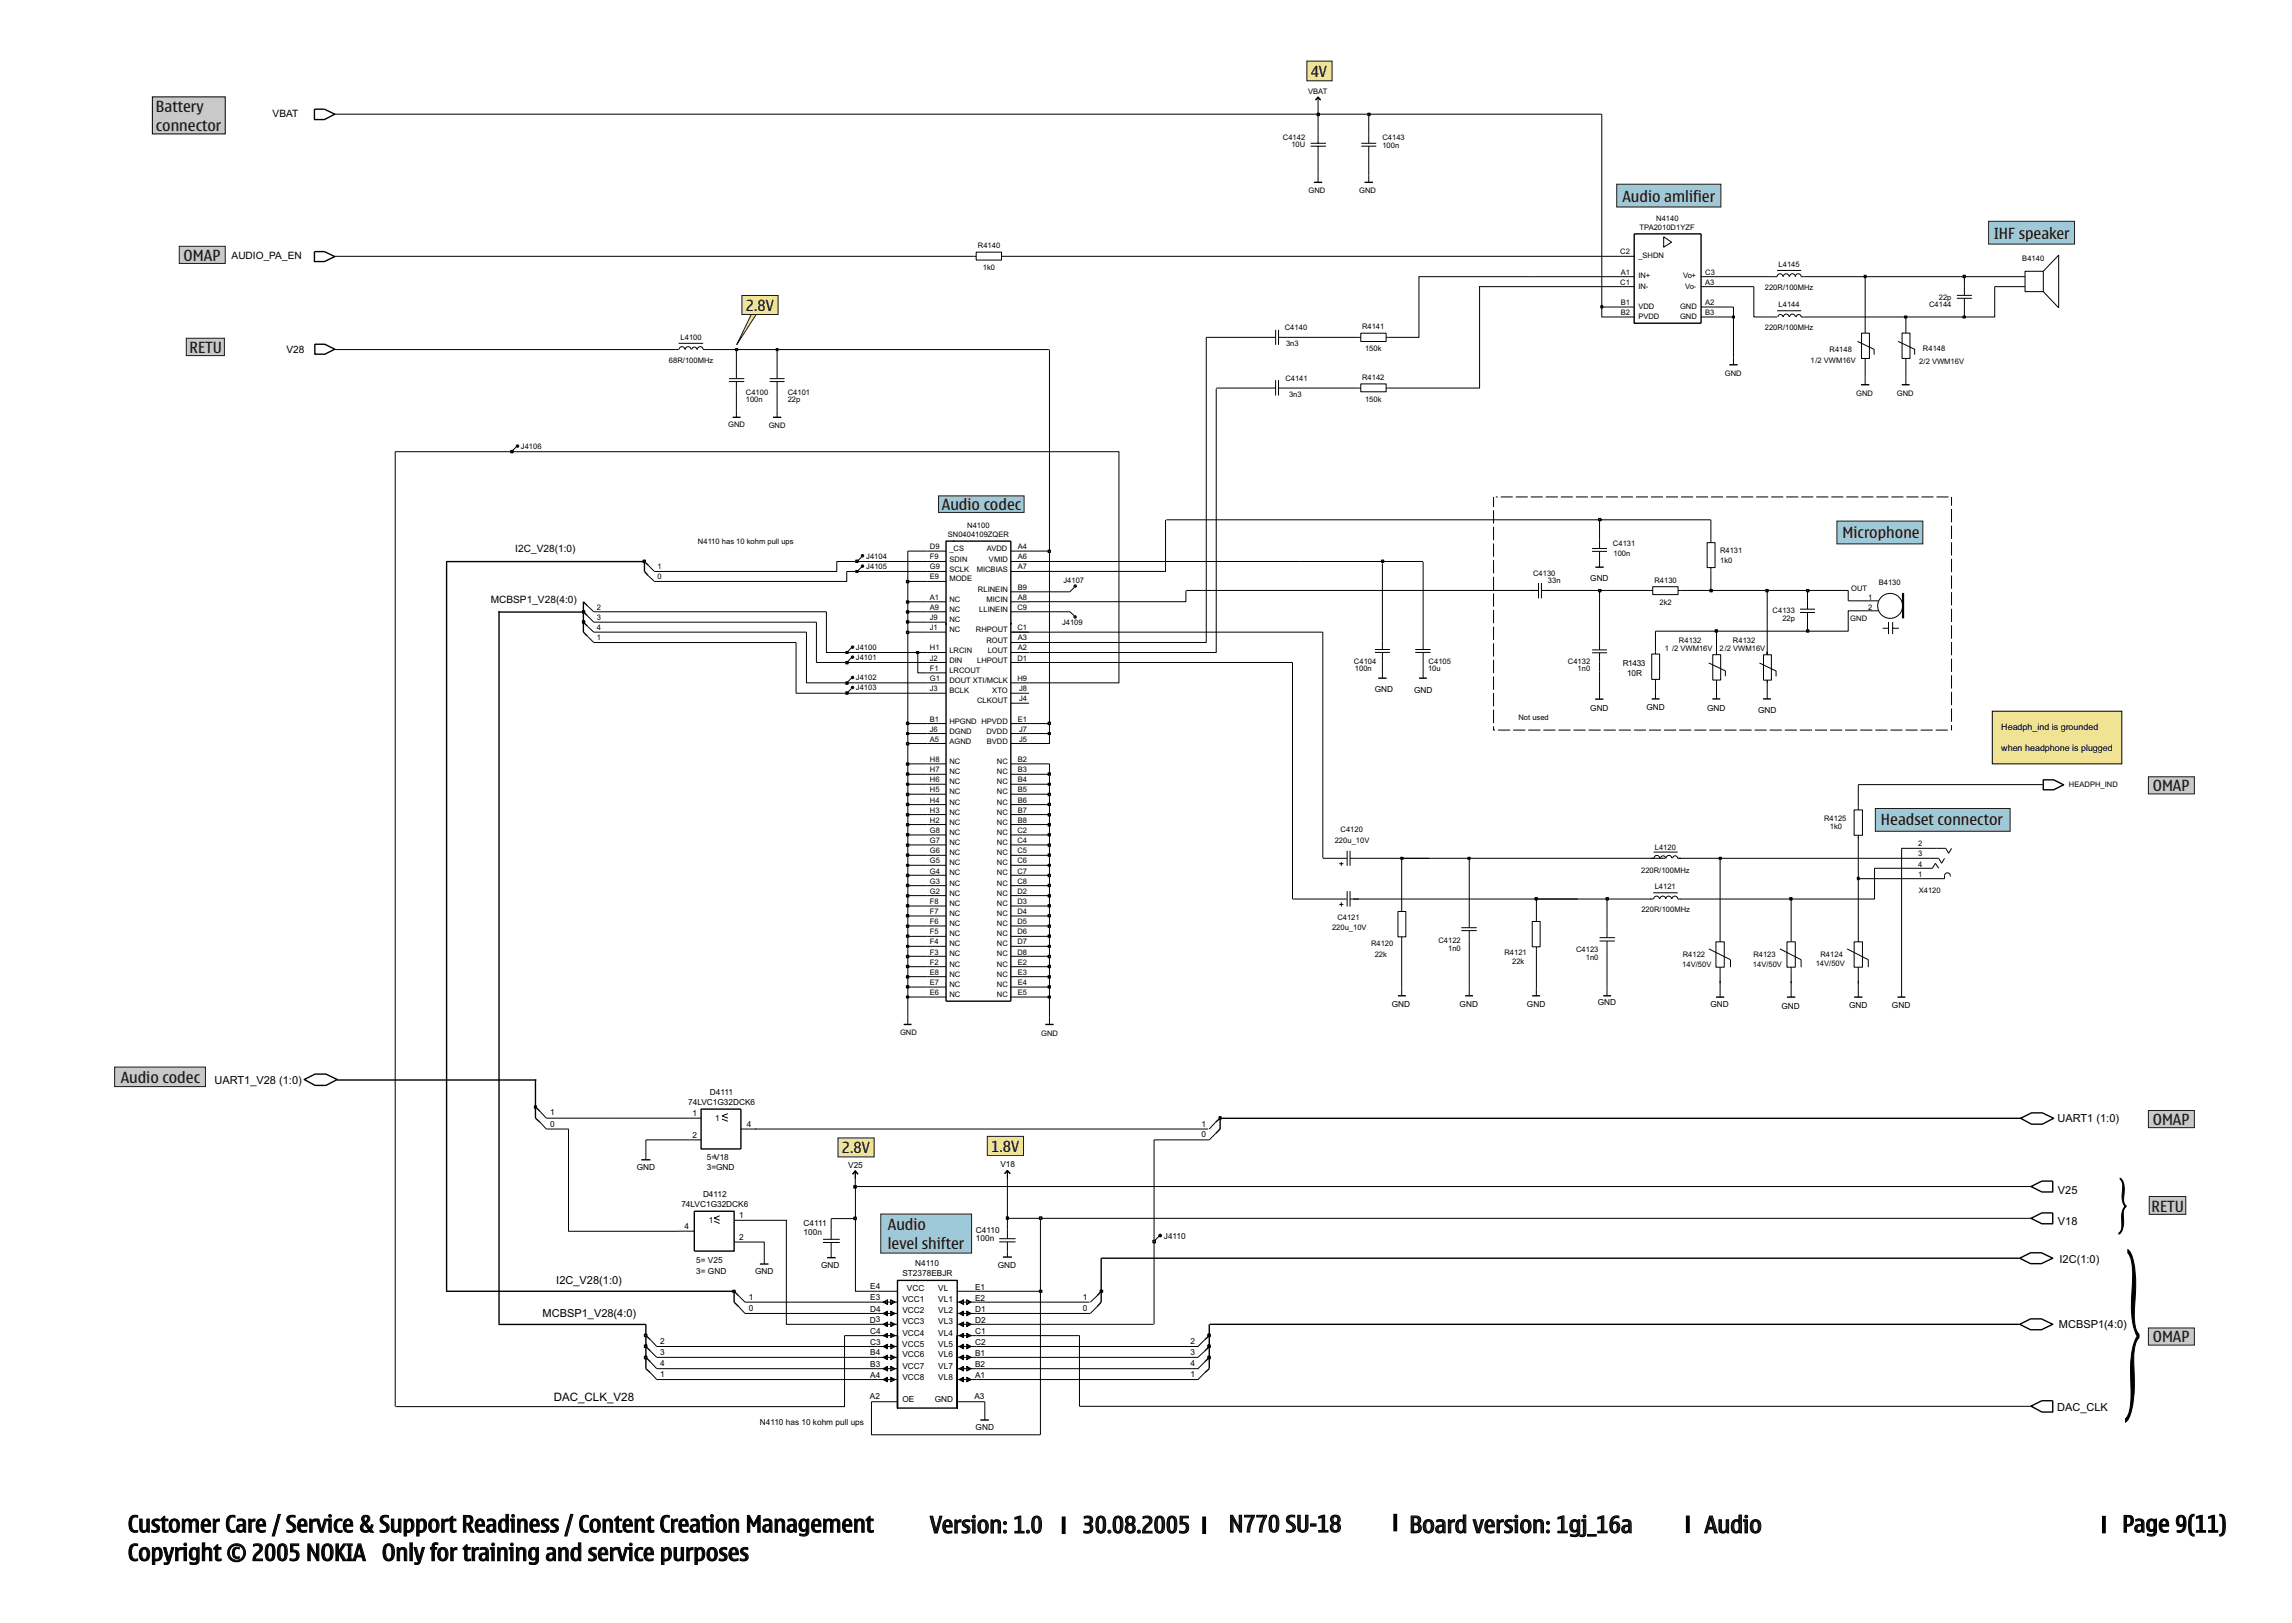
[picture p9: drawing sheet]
<svg xmlns="http://www.w3.org/2000/svg" width="420mm" height="297mm" viewBox="0 0 420 297" stroke-linecap="round" stroke-linejoin="round" font-family="sans-serif">
<defs><g id="words">
<g font-size="4.2">
<text x="23.4" y="280.8">Customer Care / Service &amp; Support Readiness / Content Creation Management</text>
<text x="170.5" y="280.9">Version: 1.0</text>
<text x="225.3" y="280.7">N770 SU-18</text>
<text x="389.1" y="280.8">Page 9(11)</text>
<text x="23.4" y="286">Copyright © 2005 NOKIA</text>
<text x="70" y="286">Only for training and service purposes</text>
</g>
<g font-size="4.2" fill="#1f1a17">
<text x="198.4" y="280.9">30.08.2005</text>
<text x="258.4" y="280.9">Board version: 1gj_16a</text>
<text x="312.5" y="280.9">Audio</text>
</g>
<g font-size="2.8" fill="#1f1a17">
<text x="240.3" y="14.1">4V</text>
<text x="28.6" y="20.5">Battery</text>
<text x="28.6" y="23.9">connector</text>
<text x="297.4" y="36.9">Audio amlifier</text>
<text x="33.7" y="47.7">OMAP</text>
<text x="365.6" y="43.7">IHF speaker</text>
<text x="136.7" y="56.9">2.8V</text>
<text x="34.8" y="64.6">RETU</text>
<text x="172.7" y="93.5">Audio codec</text>
<text x="337.8" y="98.6">Microphone</text>
<text x="394.6" y="144.9">OMAP</text>
<text x="344.8" y="151.2">Headset connector</text>
<text x="22.1" y="198.5">Audio codec</text>
<text x="394.6" y="206.1">OMAP</text>
<text x="154.3" y="211.3">2.8V</text>
<text x="181.7" y="211">1.8V</text>
<text x="394.4" y="222">RETU</text>
<text x="162.8" y="225.3">Audio</text>
<text x="162.8" y="228.8">level shifter</text>
<text x="394.6" y="245.9">OMAP</text>
</g>
<text font-size="2.1" x="101.5" y="256.6">DAC_CLK_V28</text>
<g font-size="2">
<text x="39.3" y="198.5">UART1_V28 (1:0)</text>
<text x="377.2" y="205.7">UART1 (1:0)</text>
<text x="377.2" y="218.7">V25</text>
<text x="377.2" y="224.5">V18</text>
<text x="377.5" y="231.4">I2C(1:0)</text>
<text x="102" y="235.3">I2C_V28(1:0)</text>
<text x="99.5" y="241.3">MCBSP1_V28(4:0)</text>
<text x="377.4" y="243.4">MCBSP1(4:0)</text>
<text x="377.1" y="258.6">DAC_CLK</text>
</g>
<g font-size="1.9">
<text x="50" y="21.5">VBAT</text>
<text x="42.5" y="47.4">AUDIO_PA_EN</text>
<text x="52.5" y="64.7">V28</text>
<text x="94.5" y="101.2">I2C_V28(1:0)</text>
<text x="90" y="110.5">MCBSP1_V28(4:0)</text>
</g>
<g font-size="1.6">
<text x="366.9" y="133.7">Headph_ind is grounded</text>
<text x="366.9" y="137.5">when headphone is plugged</text>
</g>
<g font-size="1.5">
<text x="291.5" y="106.4">GND</text>
<text x="297.5" y="122.1">R1433</text>
<text x="298.3" y="123.8">10R</text>
<text x="252" y="126.8">GND</text>
<text x="259.2" y="127">GND</text>
<text x="291.5" y="130.2">GND</text>
<text x="301.8" y="130.1">GND</text>
<text x="312.9" y="130.2">GND</text>
<text x="322.3" y="130.7">GND</text>
<text x="255.2" y="184.4">GND</text>
<text x="267.6" y="184.4">GND</text>
<text x="279.9" y="184.4">GND</text>
<text x="292.9" y="184.2">GND</text>
<text x="313.6" y="184.6">GND</text>
<text x="326.6" y="184.8">GND</text>
<text x="339" y="184.7">GND</text>
<text x="346.8" y="184.7">GND</text>
<text x="126.2" y="202.4">74LVC1G32DCK6</text>
<text x="130.1" y="200.6">D4111</text>
<text x="100.9" y="204.3">1</text>
<text x="100.9" y="206.4">0</text>
<text x="126.9" y="204.5">1</text>
<text x="126.9" y="208.4">2</text>
<text x="131.1" y="205.5">1</text>
<text x="136.9" y="206.5">4</text>
<text x="220.2" y="208.4">0</text>
<text x="220.2" y="206.4">1</text>
<text x="116.7" y="214.4">GND</text>
<text x="129.6" y="212.5">5=V18</text>
<text x="129.6" y="214.5">3=GND</text>
<text x="155.5" y="214">V25</text>
<text x="183.4" y="213.9">V18</text>
<text x="124.9" y="221.1">74LVC1G32DCK6</text>
<text x="128.9" y="219.3">D4112</text>
<text x="125.5" y="225.2">4</text>
<text x="129.9" y="224.2">1</text>
<text x="135.5" y="223.2">1</text>
<text x="135.5" y="227.2">2</text>
<text x="147.3" y="226.2">100n</text>
<text x="147.3" y="224.7">C4111</text>
<text x="178.9" y="225.9">C4110</text>
<text x="178.9" y="227.4">100n</text>
<text x="213.4" y="227">J4110</text>
<text x="127.6" y="233.4">3= GND</text>
<text x="127.6" y="231.4">5= V25</text>
<text x="138.4" y="233.5">GND</text>
<text x="150.5" y="232.3">GND</text>
<text x="165.4" y="233.8">ST2378EBJR</text>
<text x="167.8" y="232">N4110</text>
<text x="182.9" y="232.3">GND</text>
<text x="137.3" y="238.1">1</text>
<text x="159.5" y="236.3">E4</text>
<text x="159.5" y="238.2">E3</text>
<text x="165.4" y="238.6">VCC1</text>
<text x="166.3" y="236.6">VCC</text>
<text x="172" y="236.6">VL</text>
<text x="172" y="238.6">VL1</text>
<text x="178.7" y="236.3">E1</text>
<text x="178.7" y="238.3">E2</text>
<text x="198.5" y="238.1">1</text>
<text x="137.3" y="240.2">0</text>
<text x="159.5" y="242.4">D3</text>
<text x="159.5" y="244.4">C4</text>
<text x="159.5" y="240.3">D4</text>
<text x="165.4" y="244.7">VCC4</text>
<text x="165.4" y="242.7">VCC3</text>
<text x="165.4" y="240.7">VCC2</text>
<text x="172" y="240.7">VL2</text>
<text x="172" y="242.7">VL3</text>
<text x="172" y="244.7">VL4</text>
<text x="178.7" y="240.4">D1</text>
<text x="178.7" y="242.4">D2</text>
<text x="178.7" y="244.5">C1</text>
<text x="198.5" y="240.2">0</text>
<text x="121" y="250.3">4</text>
<text x="121" y="246.3">2</text>
<text x="121" y="248.3">3</text>
<text x="159.5" y="246.4">C3</text>
<text x="159.5" y="250.4">B3</text>
<text x="159.5" y="248.4">B4</text>
<text x="165.4" y="246.7">VCC5</text>
<text x="165.4" y="250.8">VCC7</text>
<text x="165.4" y="248.7">VCC6</text>
<text x="172" y="246.7">VL5</text>
<text x="172" y="248.7">VL6</text>
<text x="172" y="250.8">VL7</text>
<text x="178.7" y="248.4">B1</text>
<text x="178.7" y="250.5">B2</text>
<text x="178.7" y="246.4">C2</text>
<text x="218.3" y="250.3">4</text>
<text x="218.3" y="248.3">3</text>
<text x="218.3" y="246.3">2</text>
<text x="121" y="252.3">1</text>
<text x="159.5" y="256.4">A2</text>
<text x="159.5" y="252.4">A4</text>
<text x="165.4" y="252.8">VCC8</text>
<text x="165.4" y="256.8">OE</text>
<text x="171.4" y="256.8">GND</text>
<text x="172" y="252.8">VL8</text>
<text x="178.6" y="256.4">A3</text>
<text x="178.7" y="252.5">A1</text>
<text x="218.3" y="252.3">1</text>
<text x="139.3" y="261.1">N4110 has 10 kohm pull ups</text>
<text x="178.8" y="262">GND</text>
</g>
<g font-size="1.4">
<text x="239.8" y="17.3">VBAT</text>
<text x="31" y="20">N1310</text>
<text x="235.2" y="25.7">C4142</text>
<text x="236.7" y="27">10U</text>
<text x="253.4" y="27.1">100n</text>
<text x="253.4" y="25.7">C4143</text>
<text x="239.9" y="35.3">GND</text>
<text x="249.2" y="35.3">GND</text>
<text x="303.6" y="40.4">N4140</text>
<text x="179.3" y="45.4">R4140</text>
<text x="297" y="46.6">C2</text>
<text x="300.3" y="47.3">_SHDN</text>
<text x="300.6" y="42.1">TPA2010D1YZF</text>
<text x="369" y="44.2">IHF speaker</text>
<text x="370.7" y="47.9">B4140</text>
<text x="180.2" y="49.6">1k0</text>
<text x="297" y="52.1">C1</text>
<text x="297.1" y="50.3">A1</text>
<text x="300.3" y="51">IN+</text>
<text x="300.3" y="52.9">IN-</text>
<text x="308.6" y="51">Vo+</text>
<text x="308.9" y="52.9">Vo-</text>
<text x="312.6" y="52.1">A3</text>
<text x="312.6" y="50.3">C3</text>
<text x="323.5" y="53.1">220R/100MHz</text>
<text x="326" y="48.9">L4145</text>
<text x="297.1" y="55.9">B1</text>
<text x="297.1" y="57.7">B2</text>
<text x="300.3" y="56.6">VDD</text>
<text x="300.3" y="58.5">PVDD</text>
<text x="308" y="56.6">GND</text>
<text x="308" y="58.5">GND</text>
<text x="312.6" y="55.9">A2</text>
<text x="312.6" y="57.7">B3</text>
<text x="326" y="56.3">L4144</text>
<text x="353.6" y="56.3">C4144</text>
<text x="355.4" y="54.9">22p</text>
<text x="124.8" y="62.3">L4100</text>
<text x="235.5" y="60.5">C4140</text>
<text x="235.8" y="63.5">3n3</text>
<text x="249.7" y="60.3">R4141</text>
<text x="250.2" y="64.4">150k</text>
<text x="323.5" y="60.5">220R/100MHz</text>
<text x="335.4" y="64.5">R4148</text>
<text x="352.5" y="64.4">R4148</text>
<text x="122.6" y="66.5">68R/100MHz</text>
<text x="235.6" y="69.7">C4141</text>
<text x="249.7" y="69.6">R4142</text>
<text x="316.2" y="68.9">GND</text>
<text x="331.9" y="66.5">1/2 VWM16V</text>
<text x="351.8" y="66.7">2/2 VWM16V</text>
<text x="136.7" y="72.3">C4100</text>
<text x="136.7" y="73.7">100n</text>
<text x="144.4" y="73.7">22p</text>
<text x="144.4" y="72.3">C4101</text>
<text x="236.3" y="72.8">3n3</text>
<text x="250.2" y="73.7">150k</text>
<text x="340.3" y="72.5">GND</text>
<text x="347.7" y="72.5">GND</text>
<text x="95.5" y="82.3">J4106</text>
<text x="133.5" y="78.3">GND</text>
<text x="140.9" y="78.4">GND</text>
<text x="127.9" y="99.7">N4110 has 10 kohm pull ups</text>
<text x="170.5" y="100.6">D9</text>
<text x="173.8" y="98.4">SN0404109ZQER</text>
<text x="174" y="101">_CS</text>
<text x="177.3" y="96.7">N4100</text>
<text x="180.9" y="101">AVDD</text>
<text x="186.6" y="100.6">A4</text>
<text x="295.7" y="100">C4131</text>
<text x="295.8" y="101.8">100n</text>
<text x="315.3" y="101.4">R4131</text>
<text x="120.5" y="104.3">1</text>
<text x="120.5" y="106.1">0</text>
<text x="158.8" y="102.3">J4104</text>
<text x="158.8" y="104.3">J4105</text>
<text x="170.5" y="104.3">G9</text>
<text x="170.5" y="102.5">F9</text>
<text x="170.5" y="106.2">E9</text>
<text x="174" y="104.7">SCLK</text>
<text x="174" y="102.9">SDIN</text>
<text x="174" y="106.5">MODE</text>
<text x="179" y="104.7">MICBIAS</text>
<text x="181.3" y="102.9">VMID</text>
<text x="186.6" y="102.5">A6</text>
<text x="186.6" y="104.3">A7</text>
<text x="194.9" y="106.9">J4107</text>
<text x="281" y="105.5">C4130</text>
<text x="283.8" y="106.8">33n</text>
<text x="303.3" y="106.7">R4130</text>
<text x="315.3" y="103.2">1k0</text>
<text x="344.4" y="107.3">B4130</text>
<text x="109.4" y="111.7">2</text>
<text x="109.4" y="113.6">3</text>
<text x="170.5" y="113.6">J9</text>
<text x="170.5" y="111.8">A9</text>
<text x="170.5" y="109.9">A1</text>
<text x="174" y="112.1">NC</text>
<text x="174" y="110.3">NC</text>
<text x="179.3" y="108.5">RLINEIN</text>
<text x="179.5" y="112.1">LLINEIN</text>
<text x="180.8" y="110.3">MICIN</text>
<text x="186.5" y="111.8">C9</text>
<text x="186.6" y="109.9">A8</text>
<text x="186.6" y="108.1">B9</text>
<text x="304.2" y="110.8">2k2</text>
<text x="325" y="112.4">C4133</text>
<text x="326.7" y="113.8">22p</text>
<text x="339.2" y="113.8">GND</text>
<text x="339.3" y="108.3">OUT</text>
<text x="342.4" y="109.9">1</text>
<text x="342.5" y="111.8">2</text>
<text x="109.4" y="117.3">1</text>
<text x="109.4" y="115.4">4</text>
<text x="156.9" y="119.1">J4100</text>
<text x="170.5" y="115.5">J1</text>
<text x="170.5" y="119.2">H1</text>
<text x="174" y="114">NC</text>
<text x="174" y="115.8">NC</text>
<text x="174" y="119.6">LRCIN</text>
<text x="178.9" y="115.8">RHPOUT</text>
<text x="180.8" y="117.7">ROUT</text>
<text x="181.1" y="119.6">LOUT</text>
<text x="186.5" y="115.5">C1</text>
<text x="186.6" y="119.2">A2</text>
<text x="186.6" y="117.4">A3</text>
<text x="194.7" y="114.5">J4109</text>
<text x="305.2" y="119.2">1 /2 VWM16V</text>
<text x="307.8" y="117.8">R4132</text>
<text x="315.2" y="119.3">2/2 VWM16V</text>
<text x="317.7" y="117.9">R4132</text>
<text x="156.9" y="120.9">J4101</text>
<text x="156.9" y="124.7">J4102</text>
<text x="170.5" y="121.1">J2</text>
<text x="170.5" y="124.7">G1</text>
<text x="170.5" y="122.9">F1</text>
<text x="174" y="121.4">DIN</text>
<text x="174" y="125.1">DOUT XTI/MCLK</text>
<text x="174" y="123.3">LRCOUT</text>
<text x="179.1" y="121.4">LHPOUT</text>
<text x="186.5" y="124.8">H9</text>
<text x="186.5" y="121.1">D1</text>
<text x="248.2" y="121.6">C4104</text>
<text x="248.4" y="123">100n</text>
<text x="261.8" y="123">10u</text>
<text x="261.9" y="121.6">C4105</text>
<text x="287.4" y="121.6">C4132</text>
<text x="289.2" y="123">1n0</text>
<text x="156.9" y="126.5">J4103</text>
<text x="170.5" y="126.7">J3</text>
<text x="174" y="127">BCLK</text>
<text x="179.1" y="128.9">CLKOUT</text>
<text x="181.9" y="127">XTO</text>
<text x="186.8" y="126.7">J8</text>
<text x="186.8" y="128.5">J4</text>
<text x="278.4" y="131.9">Not used</text>
<text x="170.5" y="134">J6</text>
<text x="170.5" y="135.9">A5</text>
<text x="170.5" y="132.2">B1</text>
<text x="174" y="134.4">DGND</text>
<text x="174" y="136.2">AGND</text>
<text x="174" y="132.6">HPGND HPVDD</text>
<text x="180.8" y="134.4">DVDD</text>
<text x="180.9" y="136.3">BVDD</text>
<text x="186.6" y="132.2">E1</text>
<text x="186.8" y="134">J7</text>
<text x="186.8" y="135.9">J5</text>
<text x="170.5" y="141.5">H7</text>
<text x="170.5" y="139.6">H8</text>
<text x="170.5" y="143.3">H6</text>
<text x="174" y="141.9">NC</text>
<text x="174" y="140">NC</text>
<text x="174" y="143.7">NC</text>
<text x="182.8" y="140">NC</text>
<text x="182.8" y="141.9">NC</text>
<text x="182.8" y="143.7">NC</text>
<text x="186.6" y="139.6">B2</text>
<text x="186.6" y="141.5">B3</text>
<text x="186.6" y="143.3">B4</text>
<text x="170.5" y="148.9">H3</text>
<text x="170.5" y="147.1">H4</text>
<text x="170.5" y="145.2">H5</text>
<text x="174" y="149.3">NC</text>
<text x="174" y="147.4">NC</text>
<text x="174" y="145.5">NC</text>
<text x="182.8" y="145.5">NC</text>
<text x="182.8" y="147.4">NC</text>
<text x="182.8" y="149.3">NC</text>
<text x="186.6" y="145.2">B5</text>
<text x="186.6" y="147.1">B6</text>
<text x="186.6" y="148.9">B7</text>
<text x="379.3" y="144.2">HEADPH_IND</text>
<text x="170.5" y="152.6">G8</text>
<text x="170.5" y="150.8">H2</text>
<text x="170.5" y="154.5">G7</text>
<text x="174" y="153">NC</text>
<text x="174" y="151.1">NC</text>
<text x="174" y="154.8">NC</text>
<text x="182.8" y="154.8">NC</text>
<text x="182.8" y="153">NC</text>
<text x="182.8" y="151.1">NC</text>
<text x="186.5" y="154.5">C4</text>
<text x="186.5" y="152.6">C2</text>
<text x="186.6" y="150.8">B8</text>
<text x="244.7" y="154.5">220u_10V</text>
<text x="245.8" y="152.5">C4120</text>
<text x="303.4" y="155.7">L4120</text>
<text x="334.4" y="150.3">R4125</text>
<text x="335.5" y="152">1k0</text>
<text x="351.7" y="155.1">2</text>
<text x="170.5" y="161.9">G3</text>
<text x="170.5" y="160.1">G4</text>
<text x="170.5" y="158.2">G5</text>
<text x="170.5" y="156.4">G6</text>
<text x="174" y="160.4">NC</text>
<text x="174" y="158.6">NC</text>
<text x="174" y="156.7">NC</text>
<text x="182.8" y="156.7">NC</text>
<text x="182.8" y="158.6">NC</text>
<text x="182.8" y="160.4">NC</text>
<text x="186.5" y="156.4">C5</text>
<text x="186.5" y="158.2">C6</text>
<text x="186.5" y="160.1">C7</text>
<text x="186.5" y="161.9">C8</text>
<text x="300.8" y="159.9">220R/100MHz</text>
<text x="351.7" y="156.9">3</text>
<text x="351.7" y="158.8">4</text>
<text x="351.7" y="160.6">1</text>
<text x="170.5" y="163.7">G2</text>
<text x="170.5" y="167.5">F7</text>
<text x="170.5" y="165.6">F8</text>
<text x="174" y="164.1">NC</text>
<text x="174" y="162.3">NC</text>
<text x="174" y="167.9">NC</text>
<text x="174" y="166">NC</text>
<text x="182.8" y="166">NC</text>
<text x="182.8" y="167.9">NC</text>
<text x="182.8" y="162.3">NC</text>
<text x="182.8" y="164.1">NC</text>
<text x="186.5" y="165.6">D3</text>
<text x="186.5" y="167.5">D4</text>
<text x="186.5" y="163.7">D2</text>
<text x="300.9" y="167.1">220R/100MHz</text>
<text x="303.3" y="162.9">L4121</text>
<text x="351.7" y="163.7">X4120</text>
<text x="170.5" y="173">F4</text>
<text x="170.5" y="171.2">F5</text>
<text x="170.5" y="169.3">F6</text>
<text x="174" y="173.4">NC</text>
<text x="174" y="171.6">NC</text>
<text x="174" y="169.7">NC</text>
<text x="182.8" y="169.7">NC</text>
<text x="182.8" y="171.6">NC</text>
<text x="182.8" y="173.4">NC</text>
<text x="186.5" y="169.3">D5</text>
<text x="186.5" y="171.2">D6</text>
<text x="186.5" y="173">D7</text>
<text x="244.2" y="170.4">220u_10V</text>
<text x="245.2" y="168.6">C4121</text>
<text x="251.3" y="173.4">R4120</text>
<text x="263.7" y="172.9">C4122</text>
<text x="170.5" y="176.8">F2</text>
<text x="170.5" y="174.9">F3</text>
<text x="170.5" y="178.6">E8</text>
<text x="174" y="177.1">NC</text>
<text x="174" y="175.2">NC</text>
<text x="174" y="179">NC</text>
<text x="182.8" y="177.1">NC</text>
<text x="182.8" y="179">NC</text>
<text x="182.8" y="175.2">NC</text>
<text x="186.5" y="174.9">D8</text>
<text x="186.6" y="178.6">E3</text>
<text x="186.6" y="176.8">E2</text>
<text x="252" y="175.4">22k</text>
<text x="265.5" y="174.2">1n0</text>
<text x="275.8" y="175.1">R4121</text>
<text x="277.2" y="176.7">22k</text>
<text x="288.9" y="174.5">C4123</text>
<text x="290.7" y="175.9">1n0</text>
<text x="308.4" y="177.2">14V/50V</text>
<text x="308.5" y="175.4">R4122</text>
<text x="321.3" y="177.2">14V/50V</text>
<text x="321.4" y="175.4">R4123</text>
<text x="332.9" y="177">14V/50V</text>
<text x="333.7" y="175.4">R4124</text>
<text x="170.5" y="182.3">E6</text>
<text x="170.5" y="180.5">E7</text>
<text x="174" y="182.7">NC</text>
<text x="174" y="180.9">NC</text>
<text x="182.8" y="180.9">NC</text>
<text x="182.8" y="182.7">NC</text>
<text x="186.6" y="180.5">E4</text>
<text x="186.6" y="182.3">E5</text>
<text x="165" y="189.7">GND</text>
<text x="190.9" y="189.8">GND</text>
</g>
</g></defs>
<path d="M385.7 277.8v3.2" fill="none" stroke="#000" stroke-width=".71" stroke-linecap="butt"/>
<g fill="none" stroke="#000" stroke-width=".18">
<path d="M241.2 18.3l.4-.5 .5 .5M241.6 17.8v1.3M240.3 26.3h2.8M240.3 26.8h2.8M241.6 24.7v1.6M241.6 26.8v1.6M241.6 32.1v1.3M249.5 26.3h2.8M249.5 26.8h2.8M250.9 24.7v1.6M250.9 26.8v1.6M250.9 32.1v1.3"/>
<path d="M178.5 47h.4M178.9 46.2h4.7v1.5h-4.7zM183.6 47h.5M260.1 50.7v11.1h-5.5M271.2 52.5v18.6h-16.6M293.6 56.3v1.8h6M297.4 52.5h2.2M297.4 50.7h2.2M297.4 56.3h2.2M297.4 47h2.2M305 43.4l1.4 1-1.4 .9zM311.8 52.5h2.2"/>
<path d="M311.8 50.7h2.2M311.8 56.3h2.2M311.8 58.1h6v8.7M325.2 50.7h.6a.53 .53 0 0 1 .5-.5 .53 .53 0 0 1 .5 .5M325.2 58.1h.6M325.8 49.6h4.4M325.8 56.9h4.4M325.9 58.1a.46 .46 0 0 1 .5-.5 .46 .46 0 0 1 .4 .5M326.9 50.7a.53 .53 0 0 1 .5-.5 .53 .53 0 0 1 .6 .5M326.9 58.1a.53 .53 0 0 1 .5-.5 .53 .53 0 0 1 .6 .5M328.1 50.7a.53 .53 0 0 1 .5-.5 .53 .53 0 0 1 .5 .5 .53 .53 0 0 1 .6-.5 .53 .53 0 0 1 .5 .5h.6M328.1 58.1a.53 .53 0 0 1 .5-.5 .53 .53 0 0 1 .5 .5"/>
<path d="M329.3 58.1a.46 .46 0 0 1 .4-.5 .46 .46 0 0 1 .5 .5h.6M341.9 50.7v10.3M349.4 58.1v2.9M358.7 54.7h2.8M358.7 54.1h2.8M360.1 52.5v1.6M360.1 54.7v1.6M360.1 50.7h11.1M369.4 52.5h1.8M371.2 49.7h3.4v3.7h-3.4zM374.6 49.7l2.8-3v9.7l-2.8-3M192.4 64.1v37"/>
<path d="M223 71.3v48.3h-34.3M223 71.1h9.2M232.2 61.8h-11.1v55.9h-32.7M341.9 65.7v4.8M349.4 65.7v4.8M213.7 95.3v9.4h-25.1M213.8 95.2h79.9M217.4 108.2v2.1h-28.9M217.4 108.2h64.4"/>
</g>
<path d="M241.2 18.3l.4-.5 .5 .5M57.6 20h1.9l1.9 .9-1.9 1h-1.9zM240.9 33.4h1.5M250.2 33.4h1.5M57.6 46.1h1.9l1.9 .9-1.9 .9h-1.9zM299.6 42.9h12.2v16.3h-12.2zM317 66.8h1.5M341.2 70.5h1.5M348.6 70.5h1.5" fill="none" stroke="#000" stroke-width=".25"/>
<path d="M317.6 57.9h.3v.3h-.3z" fill="#c2c2c2"/>
<path d="M317.6 57.9h.3v.3h-.3z" fill="none" stroke="#000" stroke-width=".25"/>
<path d="M317.8 56.3v1.8M321.5 52.5v5.6h3.7M330.8 58.1h18.6" fill="none" stroke="#000" stroke-width=".18"/>
<path d="M349.1 57.9h.4v.3h-.4z" fill="#c2c2c2"/>
<path d="M349.1 57.9h.4v.3h-.4z" fill="none" stroke="#000" stroke-width=".25"/>
<path d="M349.4 58.1h10.9" fill="none" stroke="#000" stroke-width=".18"/>
<path d="M359.9 57.9h.4v.3h-.4z" fill="#c2c2c2"/>
<path d="M359.9 57.9h.4v.3h-.4z" fill="none" stroke="#000" stroke-width=".25"/>
<path d="M365.7 52.5v5.6h-5.6v-1.8" fill="none" stroke="#000" stroke-width=".18"/>
<path d="M293.5 56h.3v.4h-.3z" fill="#c2c2c2"/>
<path d="M293.5 56h.3v.4h-.3z" fill="none" stroke="#000" stroke-width=".25"/>
<path d="M293.6 20.9v35.4h3.8M260.1 50.7h37.3M271.1 52.5h26.3M314 50.7h11.2M314 52.5h7.5M314 56.3h3.8M330.8 50.7h11.1M360.1 50.7v1.8M365.7 52.5h3.7" fill="none" stroke="#000" stroke-width=".18"/>
<path d="M341.8 50.5h.3v.3h-.3z" fill="#c2c2c2"/>
<path d="M341.8 50.5h.3v.3h-.3z" fill="none" stroke="#000" stroke-width=".25"/>
<path d="M341.9 50.7h17.9" fill="none" stroke="#000" stroke-width=".18"/>
<path d="M359.9 50.5h.4v.3h-.4z" fill="#c2c2c2"/>
<path d="M359.9 50.5h.4v.3h-.4z" fill="none" stroke="#000" stroke-width=".25"/>
<path d="M61.4 20.9h180.2v3.8M241.6 28.4v3.7M250.9 20.9v3.8M250.9 28.4v3.7M61.4 47h117.1M184.1 47h113.3" fill="none" stroke="#000" stroke-width=".18"/>
<path d="M241.5 20.8h.4v.4h-.4z" fill="#c2c2c2"/>
<path d="M241.5 20.8h.4v.4h-.4z" fill="none" stroke="#000" stroke-width=".25"/>
<path d="M241.6 19.1v1.8h9.3" fill="none" stroke="#000" stroke-width=".18"/>
<path d="M250.8 20.8h.3v.4h-.3z" fill="#c2c2c2"/>
<path d="M250.8 20.8h.3v.4h-.3z" fill="none" stroke="#000" stroke-width=".25"/>
<path d="M250.9 20.9h42.7" fill="none" stroke="#000" stroke-width=".18"/>
<path d="M195 277.9v3.2M220.7 277.9v3.2M255.8 277.4v3.2M309.4 277.7v3.2" fill="none" stroke="#000" stroke-width=".71" stroke-linecap="butt"/>
<g fill="#9ec9d9" stroke="#1f1a17" stroke-width=".18">
<path d="M336.7 95.5h15.8v4.2h-15.8z" fill-rule="evenodd"/>
<path d="M343.8 148.1h24.7v4.2h-24.7z" fill-rule="evenodd"/>
</g>
<g fill="#c9c9c9" stroke="#1f1a17" stroke-width=".18">
<path d="M393.8 142.3h8.5v3.2h-8.5z" fill-rule="evenodd"/>
<path d="M394 219.2h6.7v3.3h-6.7z" fill-rule="evenodd"/>
</g>
<g fill="none" stroke="#000" stroke-width=".18">
<path d="M99 203.6l1.1 1.3M99 205.6l1.1 1.3M126.4 204.9h2.1M126.4 208.9h2.1M132.3 205.1l1.1 .4M133.4 204.1l-1.1 .4 1.1 .4M135.8 206.9h2.8M222.8 207.7l-1.1 1.2M222.8 205.6l-1.1 1.3M124.5 225.6h2.8M130.9 223.8l1 .4M131.9 222.8l-1 .4 1 .4"/>
<path d="M134.6 223.6h2M134.6 227.6h2M135.4 239.4l1.2 1.3M135.4 237.4l1.2 1.2M160.9 238.6h3.6M160.9 236.6h3.6M162.7 238.2l-.4 .4 .4 .4v-.8l-.8 .4 .8 .4M163.3 238.2l.8 .4-.8 .4v-.8l.4 .4-.4 .4M175.4 238.6h3.6M175.4 236.6h3.6M176.6 238.2l-.4 .4 .4 .4v-.8l-.8 .4 .8 .4M177.2 238.2l.8 .4-.8 .4v-.8l.4 .4-.4 .4"/>
<path d="M190.7 236.6v26.3M201.1 237.4l-1.2 1.2M201.1 239.4l-1.2 1.3M212.4 226.6l-.9 .9M119.2 245.5l1.2 1.2M119.2 247.6l1.2 1.1M119.2 251.5l1.2 1.3h44.1M119.2 249.5l1.2 1.3h44.1M154.8 244.7v13h-82.2M160.9 242.7h3.6M160.9 248.7h3.6M160.9 246.7h3.6"/>
<path d="M160.9 244.7h3.6M160.9 240.7h3.6M162.7 250.4l-.4 .4 .4 .4v-.8l-.8 .4 .8 .4M162.7 248.3l-.4 .4 .4 .4v-.8l-.8 .4 .8 .4M162.7 246.3l-.4 .4 .4 .4v-.8l-.8 .4 .8 .4M162.7 244.3l-.4 .4 .4 .4v-.8l-.8 .4 .8 .4M162.7 240.3l-.4 .4 .4 .4v-.8l-.8 .4 .8 .4M162.7 242.2l-.4 .5 .4 .4v-.9l-.8 .5 .8 .4M162.7 252.4l-.4 .4 .4 .4v-.8l-.8 .4 .8 .4M163.3 250.4l.8 .4-.8 .4v-.8l.4 .4-.4 .4M163.3 248.3l.8 .4-.8 .4v-.8l.4 .4-.4 .4M163.3 246.3l.8 .4-.8 .4v-.8l.4 .4-.4 .4"/>
<path d="M163.3 244.3l.8 .4-.8 .4v-.8l.4 .4-.4 .4M163.3 240.3l.8 .4-.8 .4v-.8l.4 .4-.4 .4M163.3 242.2l.8 .5-.8 .4v-.9l.4 .5-.4 .4M163.3 252.4l.8 .4-.8 .4v-.8l.4 .4-.4 .4M164.5 256.8h-4.7v6.1h30.9M175.4 256.8l5.1 .1v3.3M175.4 242.7h3.6M175.4 252.8h44.3M175.4 250.8h44.3M175.4 248.7h3.6M175.4 246.7h3.6M175.4 244.7h3.6"/>
<path d="M175.4 240.7h3.6M176.6 240.3l-.4 .4 .4 .4v-.8l-.8 .4 .8 .4M176.6 242.2l-.4 .5 .4 .4v-.9l-.8 .5 .8 .4M176.6 244.3l-.4 .4 .4 .4v-.8l-.8 .4 .8 .4M176.6 246.3l-.4 .4 .4 .4v-.8l-.8 .4 .8 .4M176.6 248.3l-.4 .4 .4 .4v-.8l-.8 .4 .8 .4M176.6 250.4l-.4 .4 .4 .4v-.8l-.8 .4 .8 .4M176.6 252.4l-.4 .4 .4 .4v-.8l-.8 .4 .8 .4M177.2 240.3l.8 .4-.8 .4v-.8l.4 .4-.4 .4M177.2 242.2l.8 .5-.8 .4v-.9l.4 .5-.4 .4M177.2 244.3l.8 .4-.8 .4v-.8l.4 .4-.4 .4M177.2 246.3l.8 .4-.8 .4v-.8l.4 .4-.4 .4"/>
<path d="M177.2 248.3l.8 .4-.8 .4v-.8l.4 .4-.4 .4M177.2 250.4l.8 .4-.8 .4v-.8l.4 .4-.4 .4M177.2 252.4l.8 .4-.8 .4v-.8l.4 .4-.4 .4M197.9 244.7v13h174.4M220.8 251.5l-1.2 1.3M220.8 249.5l-1.2 1.3M220.8 247.6l-1.2 1.1M220.8 245.5l-1.2 1.2"/>
<circle cx="212.7" cy="226.4" r=".08"/>
<circle cx="212.7" cy="226.4" r=".25"/>
</g>
<g fill="none" stroke="#000" stroke-width=".25">
<path d="M61.8 197.9h36.5M98.2 202.8l.8 .8M98.2 204.9l.8 .7M117.6 212.5h1.6M128.5 203.2h7.3v7.3h-7.3zM156.3 215.2l.5-.6 .5 .6M223.7 206.9l-.9 .8M223.7 204.9l-.9 .7M370.4 204.9l2-1h2l2.1 1-2.1 1.1h-2zM372.3 217.4l2-1h2v2h-2zM81.8 236.6h52.8M127.3 221.9h7.3v7.3h-7.3z"/>
<path d="M134.6 238.6l.8 .8M134.6 236.6l.8 .8M139.3 231.6h1.6M201.9 236.6l-.8 .8M201.9 238.6l-.8 .8M370.2 230.6l2-1h2l2.1 1-2.1 .9h-2zM372.3 223.2l2-1h2v2h-2zM91.4 242.7h27M118.4 244.7l.8 .8M118.4 246.7l.8 .9M119.2 249.5l-.8-.8v2.1l.8 .7M164.5 244.7v13.3v-23.4h11v23.4v-13.3"/>
<path d="M164.5 258h10.9M220.8 249.5l.9-.8v2.1l-.9 .7M221.7 246.7l-.9 .9M221.7 244.7l-.9 .8M370.2 242.7l2-1h2l2.1 1-2.1 1h-2zM372.3 257.7l2-1h2v2h-2zM179.7 260.2h1.6"/>
</g>
<path d="M221.4 248.6h.4v.4h-.4z" fill="#c2c2c2"/>
<path d="M221.4 248.6h.4v.4h-.4zM221.7 246.7v2" fill="none" stroke="#000" stroke-width=".25"/>
<path d="M120.4 248.7h40.5M179 248.7h40.6" fill="none" stroke="#000" stroke-width=".18"/>
<path d="M118.2 248.6h.4v.4h-.4z" fill="#c2c2c2"/>
<path d="M118.2 248.6h.4v.4h-.4zM118.4 246.7v2" fill="none" stroke="#000" stroke-width=".25"/>
<path d="M221.4 246.5h.4v.4h-.4z" fill="#c2c2c2"/>
<path d="M221.4 246.5h.4v.4h-.4zM221.7 244.7v2" fill="none" stroke="#000" stroke-width=".25"/>
<path d="M120.4 246.7h40.5M179 246.7h40.7" fill="none" stroke="#000" stroke-width=".18"/>
<path d="M118.2 246.5h.4v.4h-.4z" fill="#c2c2c2"/>
<path d="M118.2 246.5h.4v.4h-.4zM118.4 244.7v2" fill="none" stroke="#000" stroke-width=".25"/>
<path d="M221.4 244.5h.4v.4h-.4z" fill="#c2c2c2"/>
<path d="M221.4 244.5h.4v.4h-.4zM221.7 242.7v2" fill="none" stroke="#000" stroke-width=".25"/>
<path d="M154.8 244.7h6.1M179 244.7h18.9" fill="none" stroke="#000" stroke-width=".18"/>
<path d="M118.2 244.5h.4v.4h-.4z" fill="#c2c2c2"/>
<path d="M134.6 236.6v2M201.9 236.6v2M118.2 244.5h.4v.4h-.4zM118.4 242.7v2M221.8 242.7h148.3" fill="none" stroke="#000" stroke-width=".25"/>
<path d="M136.6 238.6h24.3M144.1 223.6v19.1h16.8M179 238.6h20.7M211.6 226.5v16.2M136.6 240.7h24.3M179 242.7h32.4M179 240.7h20.9" fill="none" stroke="#000" stroke-width=".18"/>
<path d="M201.7 236.4h.4v.4h-.4z" fill="#c2c2c2"/>
<path d="M201.7 236.4h.4v.4h-.4zM201.9 230.6v6" fill="none" stroke="#000" stroke-width=".25"/>
<path d="M190.6 236.4h.4v.4h-.4z" fill="#c2c2c2"/>
<path d="M190.6 236.4h.4v.4h-.4z" fill="none" stroke="#000" stroke-width=".25"/>
<path d="M156.8 217.6v19h4.1M179 236.6h11.9M190.7 223.3v13.3" fill="none" stroke="#000" stroke-width=".18"/>
<path d="M134.3 236.4h.4v.4h-.4z" fill="#c2c2c2"/>
<path d="M134.3 236.4h.4v.4h-.4zM201.9 230.6h168.2" fill="none" stroke="#000" stroke-width=".25"/>
<path d="M211.4 227.3h.4v.4h-.4z" fill="#c2c2c2"/>
<path d="M211.4 227.3h.4v.4h-.4z" fill="none" stroke="#000" stroke-width=".25"/>
<path d="M211.6 208.9v17.6M184.7 223.2h187.6" fill="none" stroke="#000" stroke-width=".18"/>
<path d="M190.6 223h.4v.4h-.4z" fill="#c2c2c2"/>
<path d="M223.7 204.9v2M190.6 223h.4v.4h-.4z" fill="none" stroke="#000" stroke-width=".25"/>
<path d="M100.1 206.9h4.2M104.2 206.9v18.7h20.3M126.4 208.9h-8v3.5M138.4 206.9h83.1M156.9 217.4h215.4M211.6 208.9h10.1M136.6 227.6h3.5v4M136.6 223.6h7.7" fill="none" stroke="#000" stroke-width=".18"/>
<path d="M223.5 204.6h.3v.5h-.3z" fill="#c2c2c2"/>
<path d="M98.2 202.8v2.1M223.5 204.6h.3v.5h-.3z" fill="none" stroke="#000" stroke-width=".25"/>
<path d="M100.1 204.9h26.3" fill="none" stroke="#000" stroke-width=".18"/>
<path d="M98 202.6h.3v.5h-.3z" fill="#c2c2c2"/>
<path d="M98.2 197.8v5M98 202.6h.3v.5h-.3zM184.2 215.1l.5-.6 .5 .6M223.9 204.9h146.8M151.6 230.4h1.6M183.8 230.3h1.7" fill="none" stroke="#000" stroke-width=".25"/>
<path d="M156.3 215.2l.5-.6 .5 .6M156.8 214.6v1.4M184.2 215.1l.5-.6 .5 .6M184.7 214.5v1.4M150.9 227.7h3M150.9 227.1h3M152.4 223.4v3.7M152.4 227.7v2.7M183.2 227.6h3M183.2 227h3M184.7 223.2v3.8M184.7 227.6v2.7" fill="none" stroke="#000" stroke-width=".18"/>
<path d="M184.5 223h.3v.4h-.3z" fill="#c2c2c2"/>
<path d="M184.5 223h.3v.4h-.3z" fill="none" stroke="#000" stroke-width=".25"/>
<path d="M184.7 214.7v8.5M152.4 223.3h4.4" fill="none" stroke="#000" stroke-width=".18"/>
<path d="M156.5 223h.5v.5h-.5z" fill="#c2c2c2"/>
<path d="M156.5 223h.5v.5h-.5z" fill="none" stroke="#000" stroke-width=".25"/>
<path d="M156.5 217.3h.5v.4h-.5z" fill="#c2c2c2"/>
<path d="M55.8 197.8l2-1h2l2 1-2 1.1h-2zM156.5 217.3h.5v.4h-.5z" fill="none" stroke="#000" stroke-width=".25"/>
<path d="M156.8 214.5v3" fill="none" stroke="#000" stroke-width=".18"/>
<path d="M161.5 222.5h16.6v7.1h-16.6z" fill-rule="evenodd" fill="#9ec9d9" stroke="#1f1a17" stroke-width=".18"/>
<g fill="none" stroke="#000" stroke-width=".18">
<path d="M292.9 95.2h20.7M293.2 98.9v1.6M312.9 99.4h1.5v4.6h-1.5zM313.6 98.9v.5M280.4 108.2h1.6M282 106.8v2.8M282.6 108.2h10.6v10.9M282.6 106.8v2.8M291.9 101h2.7M291.9 100.5h2.7M291.9 119.6h2.7M291.9 119.1h2.7"/>
<path d="M293.2 101v2.9M293.2 119.6v8.5M302.5 108.2h.5M302.8 119.8h1.4v4.7h-1.4zM303 107.5h4.6v1.5h-4.6zM303.5 119.8v-4.1h11.2v4.3M307.6 108.2h.5M313.6 104v.5M324 108.2v11.6M330 112.2h2.7M330 111.6h2.7M331.3 108.2v3.4"/>
<path d="M338.8 108.2v1.9h5.6M344.4 111.9h-5.6v3.8h-7.5v-3.5M345.1 115.1h1.1M346.2 114v2.2M347 115.1h1.1M347 114v2.2M303.5 124.5v3.6M314.7 124.6v3.5M324 124.9v3.2"/>
<circle cx="346.5" cy="111" r="2.28"/>
</g>
<path d="M292.5 103.9h1.5M348.8 108.6v4.7M348.9 108.6v4.7M292.4 128.1h1.5M302.8 128.1h1.4M313.9 128.1h1.5M323.2 128.1h1.4" fill="none" stroke="#000" stroke-width=".25"/>
<path d="M314.4 115.4h.4v.4h-.4z" fill="#c2c2c2"/>
<path d="M314.4 115.4h.4v.4h-.4z" fill="none" stroke="#000" stroke-width=".25"/>
<path d="M314.7 115.7h16.6" fill="none" stroke="#000" stroke-width=".18"/>
<path d="M331.2 115.4h.4v.4h-.4z" fill="#c2c2c2"/>
<path d="M331.2 115.4h.4v.4h-.4z" fill="none" stroke="#000" stroke-width=".25"/>
<path d="M293.1 108h.4v.4h-.4z" fill="#c2c2c2"/>
<path d="M293.1 108h.4v.4h-.4z" fill="none" stroke="#000" stroke-width=".25"/>
<path d="M293.2 108.2h9.3" fill="none" stroke="#000" stroke-width=".18"/>
<path d="M313.5 108h.4v.4h-.4z" fill="#c2c2c2"/>
<path d="M313.5 108h.4v.4h-.4z" fill="none" stroke="#000" stroke-width=".25"/>
<path d="M308 108.2h23.3M313.6 104.5v3.7" fill="none" stroke="#000" stroke-width=".18"/>
<path d="M323.7 108h.4v.4h-.4z" fill="#c2c2c2"/>
<path d="M323.7 108h.4v.4h-.4z" fill="none" stroke="#000" stroke-width=".25"/>
<path d="M331.2 108h.4v.4h-.4z" fill="#c2c2c2"/>
<path d="M331.2 108h.4v.4h-.4z" fill="none" stroke="#000" stroke-width=".25"/>
<path d="M293.2 95.2v3.7M313.6 95.2v3.7M331.3 108.2h7.5" fill="none" stroke="#000" stroke-width=".18"/>
<path d="M293.1 95h.4v.4h-.4z" fill="#c2c2c2"/>
<path d="M293.1 95h.4v.4h-.4z" fill="none" stroke="#000" stroke-width=".25"/>
<g fill="none" stroke="#000" stroke-width=".18">
<path d="M273.8 91.1v1.8M273.8 93.5v2.4M273.8 96.5v2.5M273.8 99.6v2.4M274.2 91.1h.4M275.1 91.1h2.2M277.9 91.1h2.2M280.6 91.1h2.2M283.4 91.1h2.2M286.1 91.1h2.2M288.9 91.1h2.2M291.6 91.1h2.2"/>
<path d="M294.4 91.1h2.2M297.1 91.1h2.2M299.9 91.1h2.2M302.7 91.1h2.2M305.4 91.1h2.2M308.2 91.1h2.2M310.9 91.1h2.2M313.7 91.1h2.2M316.4 91.1h2.2M319.2 91.1h2.2M321.9 91.1h2.2M324.7 91.1h2.2"/>
<path d="M327.4 91.1h2.2M330.2 91.1h2.2M333 91.1h2.2M335.7 91.1h2.2M338.5 91.1h2.2M341.2 91.1h2.2M344 91.1h2.2M346.7 91.1h2.2M349.5 91.1h2.2M352.2 91.1h2.2M355 91.1h2.2M357.7 91.1v1.6"/>
<path d="M357.7 93.3v2.4M357.7 96.3v2.4M357.7 99.4v2.4M273.8 102.6v2.5M273.8 105.7v2.4M273.8 108.7v2.5M273.8 111.8v2.4M273.8 114.8v2.5M273.8 117.9v2.4M357.7 102.4v2.4M357.7 105.5v2.4M357.7 108.5v2.4"/>
<path d="M357.7 111.5v2.5M357.7 114.6v2.4M357.7 117.6v2.5M273.8 133.1v.7h.3M273.8 120.9v2.4M273.8 124v2.4M273.8 127v2.4M273.8 130v2.5M274.6 133.8h2.2M277.4 133.8h2.2M280.2 133.8h2.2M282.9 133.8h2.2"/>
<path d="M285.7 133.8h2.2M288.5 133.8h2.2M291.2 133.8h2.2M294 133.8h2.2M296.8 133.8h2.2M299.5 133.8h2.2M302.3 133.8h2.2M305.1 133.8h2.2M307.8 133.8h2.2M310.6 133.8h2.2M313.4 133.8h2.2M316.1 133.8h2.2"/>
<path d="M318.9 133.8h2.2M321.6 133.8h2.3M324.4 133.8h2.2M327.2 133.8h2.2M329.9 133.8h2.3M332.7 133.8h2.2M335.5 133.8h2.2M338.2 133.8h2.3M341 133.8h2.2M343.8 133.8h2.2M346.5 133.8h2.3M349.3 133.8h2.2"/>
<path d="M352.1 133.8h2.2M354.8 133.8h2.3M357.7 132.9v.9M357.7 120.7v2.4M357.7 123.7v2.5M357.7 126.8v2.4M357.7 129.8v2.5"/>
</g>
<path d="M296.4 33.8h19.1v4.1h-19.1z" fill-rule="evenodd" fill="#9ec9d9" stroke="#1f1a17" stroke-width=".18"/>
<path d="M174.7 99.2h10.6v84.3h-11.9v-84.3h1.5M106.9 112.1l.8 .8M106.9 110.3l.8 .7M106.9 114l.8 .8M106.9 115.8l.8 .8M118.1 104.7l.7 .8M118.1 102.9l.7 .7M252.7 124.3h1.5M260.1 124.3h1.5M165.7 187.7h1.4M191.6 187.7h1.5" fill="none" stroke="#000" stroke-width=".25"/>
<g fill="none" stroke="#000" stroke-width=".18">
<path d="M94.7 81.9l-.9 .8M107.7 116.6l1.1 1.1h37.1v9.3h9.3l.9-.8M107.7 112.9l1.1 1.1M107.7 111l1.1 1.1M107.7 114.8l1.1 1M118.8 105.5l1.2 1M118.8 103.6l1.2 1.1M151.5 112.1v7.5h3.7l.9-.9M158 103.9l-.9 .8h16.3M158 102l-.9 .9M166.4 106.5v3.8h7M168.2 119.6h5.2"/>
<path d="M170.1 115.8h3.3M170.1 114h3.3M170.1 112.1h3.3M170.1 102.9h3.3M170.1 101h3.3M170.1 106.5h3.3M185.3 115.8h3.4M185.3 112.1h3.4M185.3 110.3h3.4M185.3 117.7h3.4M185.3 119.6h3.4M185.3 104.7h3.4"/>
<path d="M185.3 102.9h3.4M185.3 101h3.4M185.3 108.4h3.4M192.4 101v31.6M196.1 112.1l.8 .7M197 107.6l-.9 .8M252 119.5h2.8M252 119h2.8M253.4 103.2v15.8M253.4 119.5v4.7M259.4 119.5h2.9M259.4 119h2.9"/>
<path d="M260.9 102.9v16.1M260.9 119.5v4.8M156.1 124.3l-.9 .8M156.1 120.6l-.9 .8h18.2M166.4 134.4v1.8h7M170.1 140h3.3M170.1 127h3.3M170.1 134.4h3.3M170.1 123.3h3.3M170.1 125.1h3.3M170.1 132.6h3.3M185.3 140h3.4"/>
<path d="M185.3 127h3.4M185.3 121.4h51.7M185.3 134.4h3.4M185.3 125.1h3.4M185.3 132.6h3.4M185.3 128.9h3.4M192.4 134.4v1.8h-7.1M170.1 141.9h3.3M170.1 143.7h3.3M170.1 145.5h3.3M170.1 147.4h3.3M170.1 149.3h3.3"/>
<path d="M170.1 151.1h3.3M170.1 153h3.3M170.1 154.8h3.3M170.1 156.7h3.3M170.1 158.6h3.3M185.3 141.9h3.4M185.3 143.7h3.4M185.3 145.5h3.4M185.3 147.4h3.4M185.3 149.3h3.4M185.3 151.1h3.4M185.3 153h3.4"/>
<path d="M185.3 154.8h3.4M185.3 156.7h3.4M185.3 158.6h3.4M192.4 147.4v1.9M192.4 156.7v1.9M170.1 160.4h3.3M170.1 162.3h3.3M170.1 164.1h3.3M170.1 166h3.3M170.1 167.8h3.3M170.1 169.7h3.3M170.1 171.6h3.3"/>
<path d="M170.1 173.4h3.3M170.1 175.2h3.3M170.1 177.1h3.3M170.1 179h3.3M185.3 160.4h3.4M185.3 162.3h3.4M185.3 164.1h3.4M185.3 166h3.4M185.3 167.8h3.4M185.3 169.7h3.4M185.3 171.6h3.4M185.3 173.4h3.4"/>
<path d="M185.3 175.2h3.4M185.3 177.1h3.4M185.3 179h3.4M166.4 182.7v5M170.1 180.9h3.3M170.1 182.7h3.3M185.3 180.9h3.4M185.3 182.7h3.4M192.4 182.7v5"/>
<circle cx="94.9" cy="81.7" r=".08"/>
<circle cx="94.9" cy="81.7" r=".23"/>
<circle cx="156.3" cy="118.6" r=".08"/>
<circle cx="156.3" cy="118.6" r=".23"/>
<circle cx="158.1" cy="103.7" r=".08"/>
<circle cx="158.1" cy="101.8" r=".08"/>
<circle cx="158.1" cy="101.8" r=".23"/>
<circle cx="158.1" cy="103.7" r=".23"/>
<circle cx="197.1" cy="113" r=".08"/>
<circle cx="197.1" cy="113" r=".23"/>
<circle cx="197.1" cy="107.4" r=".08"/>
<circle cx="197.1" cy="107.4" r=".23"/>
<circle cx="156.3" cy="124.1" r=".23"/>
<circle cx="156.3" cy="120.4" r=".08"/>
<circle cx="156.3" cy="126" r=".08"/>
<circle cx="156.3" cy="126" r=".23"/>
<circle cx="156.3" cy="120.4" r=".23"/>
<circle cx="156.3" cy="124.1" r=".08"/>
</g>
<path d="M166.2 182.5h.4v.3h-.4z" fill="#c2c2c2"/>
<path d="M166.2 182.5h.4v.3h-.4z" fill="none" stroke="#000" stroke-width=".25"/>
<path d="M166.4 180.9v1.8h3.7M188.7 182.7h3.7" fill="none" stroke="#000" stroke-width=".18"/>
<path d="M192.2 182.5h.3v.3h-.3z" fill="#c2c2c2"/>
<path d="M192.2 182.5h.3v.3h-.3z" fill="none" stroke="#000" stroke-width=".25"/>
<path d="M192.4 180.9v1.8" fill="none" stroke="#000" stroke-width=".18"/>
<path d="M166.2 180.6h.4v.4h-.4z" fill="#c2c2c2"/>
<path d="M166.2 180.6h.4v.4h-.4z" fill="none" stroke="#000" stroke-width=".25"/>
<path d="M166.4 179v1.9h3.7M188.7 180.9h3.7" fill="none" stroke="#000" stroke-width=".18"/>
<path d="M192.2 180.6h.3v.4h-.3z" fill="#c2c2c2"/>
<path d="M192.2 180.6h.3v.4h-.3z" fill="none" stroke="#000" stroke-width=".25"/>
<path d="M192.4 179v1.9" fill="none" stroke="#000" stroke-width=".18"/>
<path d="M166.2 178.8h.4v.4h-.4z" fill="#c2c2c2"/>
<path d="M166.2 178.8h.4v.4h-.4z" fill="none" stroke="#000" stroke-width=".25"/>
<path d="M166.4 177.1v1.9h3.7M188.7 179h3.7" fill="none" stroke="#000" stroke-width=".18"/>
<path d="M192.2 178.8h.3v.4h-.3z" fill="#c2c2c2"/>
<path d="M192.2 178.8h.3v.4h-.3z" fill="none" stroke="#000" stroke-width=".25"/>
<path d="M192.4 177.1v1.9" fill="none" stroke="#000" stroke-width=".18"/>
<path d="M166.2 176.9h.4v.4h-.4z" fill="#c2c2c2"/>
<path d="M166.2 176.9h.4v.4h-.4z" fill="none" stroke="#000" stroke-width=".25"/>
<path d="M166.4 175.2v1.9h3.7M188.7 177.1h3.7" fill="none" stroke="#000" stroke-width=".18"/>
<path d="M192.2 176.9h.3v.4h-.3z" fill="#c2c2c2"/>
<path d="M192.2 176.9h.3v.4h-.3z" fill="none" stroke="#000" stroke-width=".25"/>
<path d="M192.4 175.2v1.9" fill="none" stroke="#000" stroke-width=".18"/>
<path d="M166.2 175.1h.4v.4h-.4z" fill="#c2c2c2"/>
<path d="M166.2 175.1h.4v.4h-.4z" fill="none" stroke="#000" stroke-width=".25"/>
<path d="M166.4 173.4v1.8h3.7M188.7 175.2h3.7" fill="none" stroke="#000" stroke-width=".18"/>
<path d="M192.2 175.1h.3v.4h-.3z" fill="#c2c2c2"/>
<path d="M192.2 175.1h.3v.4h-.3z" fill="none" stroke="#000" stroke-width=".25"/>
<path d="M192.4 173.4v1.8" fill="none" stroke="#000" stroke-width=".18"/>
<path d="M166.2 173.2h.4v.4h-.4z" fill="#c2c2c2"/>
<path d="M166.2 173.2h.4v.4h-.4z" fill="none" stroke="#000" stroke-width=".25"/>
<path d="M166.4 171.6v1.8h3.7M188.7 173.4h3.7" fill="none" stroke="#000" stroke-width=".18"/>
<path d="M192.2 173.2h.3v.4h-.3z" fill="#c2c2c2"/>
<path d="M192.2 173.2h.3v.4h-.3z" fill="none" stroke="#000" stroke-width=".25"/>
<path d="M192.4 171.6v1.8" fill="none" stroke="#000" stroke-width=".18"/>
<path d="M166.2 171.3h.4v.4h-.4z" fill="#c2c2c2"/>
<path d="M166.2 171.3h.4v.4h-.4z" fill="none" stroke="#000" stroke-width=".25"/>
<path d="M166.4 169.7v1.9h3.7M188.7 171.6h3.7" fill="none" stroke="#000" stroke-width=".18"/>
<path d="M192.2 171.3h.3v.4h-.3z" fill="#c2c2c2"/>
<path d="M192.2 171.3h.3v.4h-.3z" fill="none" stroke="#000" stroke-width=".25"/>
<path d="M192.4 169.7v1.9" fill="none" stroke="#000" stroke-width=".18"/>
<path d="M166.2 169.5h.4v.4h-.4z" fill="#c2c2c2"/>
<path d="M166.2 169.5h.4v.4h-.4z" fill="none" stroke="#000" stroke-width=".25"/>
<path d="M166.4 167.8v1.9h3.7M188.7 169.7h3.7" fill="none" stroke="#000" stroke-width=".18"/>
<path d="M192.2 169.5h.3v.4h-.3z" fill="#c2c2c2"/>
<path d="M192.2 169.5h.3v.4h-.3z" fill="none" stroke="#000" stroke-width=".25"/>
<path d="M192.4 167.8v1.9" fill="none" stroke="#000" stroke-width=".18"/>
<path d="M166.2 167.6h.4v.4h-.4z" fill="#c2c2c2"/>
<path d="M166.2 167.6h.4v.4h-.4z" fill="none" stroke="#000" stroke-width=".25"/>
<path d="M166.4 166v1.8h3.7M188.7 167.8h3.7" fill="none" stroke="#000" stroke-width=".18"/>
<path d="M192.2 167.6h.3v.4h-.3z" fill="#c2c2c2"/>
<path d="M192.2 167.6h.3v.4h-.3z" fill="none" stroke="#000" stroke-width=".25"/>
<path d="M192.4 166v1.8" fill="none" stroke="#000" stroke-width=".18"/>
<path d="M166.2 165.8h.4v.4h-.4z" fill="#c2c2c2"/>
<path d="M166.2 165.8h.4v.4h-.4z" fill="none" stroke="#000" stroke-width=".25"/>
<path d="M166.4 164.1v1.9h3.7M188.7 166h3.7" fill="none" stroke="#000" stroke-width=".18"/>
<path d="M192.2 165.8h.3v.4h-.3z" fill="#c2c2c2"/>
<path d="M192.2 165.8h.3v.4h-.3z" fill="none" stroke="#000" stroke-width=".25"/>
<path d="M192.4 164.1v1.9" fill="none" stroke="#000" stroke-width=".18"/>
<path d="M166.2 164h.4v.3h-.4z" fill="#c2c2c2"/>
<path d="M166.2 164h.4v.3h-.4z" fill="none" stroke="#000" stroke-width=".25"/>
<path d="M166.4 162.3v1.8h3.7M188.7 164.1h3.7" fill="none" stroke="#000" stroke-width=".18"/>
<path d="M192.2 164h.3v.3h-.3z" fill="#c2c2c2"/>
<path d="M192.2 164h.3v.3h-.3z" fill="none" stroke="#000" stroke-width=".25"/>
<path d="M192.4 162.3v1.8" fill="none" stroke="#000" stroke-width=".18"/>
<path d="M166.2 162.1h.4v.3h-.4z" fill="#c2c2c2"/>
<path d="M166.2 162.1h.4v.3h-.4z" fill="none" stroke="#000" stroke-width=".25"/>
<path d="M166.4 160.4v1.9h3.7M188.7 162.3h3.7" fill="none" stroke="#000" stroke-width=".18"/>
<path d="M192.2 162.1h.3v.3h-.3z" fill="#c2c2c2"/>
<path d="M192.2 162.1h.3v.3h-.3z" fill="none" stroke="#000" stroke-width=".25"/>
<path d="M192.4 160.4v1.9" fill="none" stroke="#000" stroke-width=".18"/>
<path d="M166.2 160.2h.4v.4h-.4z" fill="#c2c2c2"/>
<path d="M166.2 160.2h.4v.4h-.4z" fill="none" stroke="#000" stroke-width=".25"/>
<path d="M166.4 158.6v1.8h3.7M188.7 160.4h3.7" fill="none" stroke="#000" stroke-width=".18"/>
<path d="M192.2 160.2h.3v.4h-.3z" fill="#c2c2c2"/>
<path d="M192.2 160.2h.3v.4h-.3z" fill="none" stroke="#000" stroke-width=".25"/>
<path d="M192.4 158.6v1.8" fill="none" stroke="#000" stroke-width=".18"/>
<path d="M166.2 158.4h.4v.3h-.4z" fill="#c2c2c2"/>
<path d="M166.2 158.4h.4v.3h-.4z" fill="none" stroke="#000" stroke-width=".25"/>
<path d="M166.4 156.7v1.9h3.7M188.7 158.6h3.7" fill="none" stroke="#000" stroke-width=".18"/>
<path d="M192.2 158.4h.3v.3h-.3z" fill="#c2c2c2"/>
<path d="M192.2 158.4h.3v.3h-.3z" fill="none" stroke="#000" stroke-width=".25"/>
<path d="M166.2 156.5h.4v.4h-.4z" fill="#c2c2c2"/>
<path d="M166.2 156.5h.4v.4h-.4z" fill="none" stroke="#000" stroke-width=".25"/>
<path d="M166.4 154.8v1.9h3.7M188.7 156.7h3.7" fill="none" stroke="#000" stroke-width=".18"/>
<path d="M192.2 156.5h.3v.4h-.3z" fill="#c2c2c2"/>
<path d="M192.2 156.5h.3v.4h-.3z" fill="none" stroke="#000" stroke-width=".25"/>
<path d="M192.4 154.8v1.9" fill="none" stroke="#000" stroke-width=".18"/>
<path d="M93.7 82.6h.3v.3h-.3z" fill="#c2c2c2"/>
<path d="M93.7 82.6h.3v.3h-.3z" fill="none" stroke="#000" stroke-width=".25"/>
<path d="M166.2 154.7h.4v.3h-.4z" fill="#c2c2c2"/>
<path d="M166.2 154.7h.4v.3h-.4z" fill="none" stroke="#000" stroke-width=".25"/>
<path d="M166.4 153v1.8h3.7M188.7 154.8h3.7" fill="none" stroke="#000" stroke-width=".18"/>
<path d="M192.2 154.7h.3v.3h-.3z" fill="#c2c2c2"/>
<path d="M192.2 154.7h.3v.3h-.3z" fill="none" stroke="#000" stroke-width=".25"/>
<path d="M192.4 153v1.8" fill="none" stroke="#000" stroke-width=".18"/>
<path d="M166.2 152.8h.4v.3h-.4z" fill="#c2c2c2"/>
<path d="M166.2 152.8h.4v.3h-.4z" fill="none" stroke="#000" stroke-width=".25"/>
<path d="M166.4 151.1v1.9h3.7M188.7 153h3.7" fill="none" stroke="#000" stroke-width=".18"/>
<path d="M192.2 152.8h.3v.3h-.3z" fill="#c2c2c2"/>
<path d="M192.2 152.8h.3v.3h-.3z" fill="none" stroke="#000" stroke-width=".25"/>
<path d="M192.4 151.1v1.9" fill="none" stroke="#000" stroke-width=".18"/>
<path d="M166.2 150.9h.4v.4h-.4z" fill="#c2c2c2"/>
<path d="M166.2 150.9h.4v.4h-.4z" fill="none" stroke="#000" stroke-width=".25"/>
<path d="M166.4 149.3v1.8h3.7M188.7 151.1h3.7" fill="none" stroke="#000" stroke-width=".18"/>
<path d="M192.2 150.9h.3v.4h-.3z" fill="#c2c2c2"/>
<path d="M192.2 150.9h.3v.4h-.3z" fill="none" stroke="#000" stroke-width=".25"/>
<path d="M192.4 149.3v1.8" fill="none" stroke="#000" stroke-width=".18"/>
<path d="M166.2 149.1h.4v.4h-.4z" fill="#c2c2c2"/>
<path d="M166.2 149.1h.4v.4h-.4z" fill="none" stroke="#000" stroke-width=".25"/>
<path d="M166.4 147.4v1.9h3.7M188.7 149.3h3.7" fill="none" stroke="#000" stroke-width=".18"/>
<path d="M192.2 149.1h.3v.4h-.3z" fill="#c2c2c2"/>
<path d="M192.2 149.1h.3v.4h-.3z" fill="none" stroke="#000" stroke-width=".25"/>
<path d="M166.2 147.2h.4v.4h-.4z" fill="#c2c2c2"/>
<path d="M166.2 147.2h.4v.4h-.4z" fill="none" stroke="#000" stroke-width=".25"/>
<path d="M166.4 145.5v1.9h3.7M188.7 147.4h3.7" fill="none" stroke="#000" stroke-width=".18"/>
<path d="M192.2 147.2h.3v.4h-.3z" fill="#c2c2c2"/>
<path d="M192.2 147.2h.3v.4h-.3z" fill="none" stroke="#000" stroke-width=".25"/>
<path d="M192.4 145.5v1.9" fill="none" stroke="#000" stroke-width=".18"/>
<path d="M166.2 145.4h.4v.4h-.4z" fill="#c2c2c2"/>
<path d="M166.2 145.4h.4v.4h-.4z" fill="none" stroke="#000" stroke-width=".25"/>
<path d="M166.4 143.7v1.8h3.7M188.7 145.5h3.7" fill="none" stroke="#000" stroke-width=".18"/>
<path d="M192.2 145.4h.3v.4h-.3z" fill="#c2c2c2"/>
<path d="M192.2 145.4h.3v.4h-.3z" fill="none" stroke="#000" stroke-width=".25"/>
<path d="M192.4 143.7v1.8" fill="none" stroke="#000" stroke-width=".18"/>
<path d="M166.2 143.5h.4v.4h-.4z" fill="#c2c2c2"/>
<path d="M166.2 143.5h.4v.4h-.4z" fill="none" stroke="#000" stroke-width=".25"/>
<path d="M166.4 141.9v1.8h3.7M188.7 143.7h3.7" fill="none" stroke="#000" stroke-width=".18"/>
<path d="M192.2 143.5h.3v.4h-.3z" fill="#c2c2c2"/>
<path d="M192.2 143.5h.3v.4h-.3z" fill="none" stroke="#000" stroke-width=".25"/>
<path d="M192.4 141.9v1.8" fill="none" stroke="#000" stroke-width=".18"/>
<path d="M166.2 141.6h.4v.4h-.4z" fill="#c2c2c2"/>
<path d="M166.2 141.6h.4v.4h-.4z" fill="none" stroke="#000" stroke-width=".25"/>
<path d="M166.4 140v1.9h3.7M188.7 141.9h3.7" fill="none" stroke="#000" stroke-width=".18"/>
<path d="M192.2 141.6h.3v.4h-.3z" fill="#c2c2c2"/>
<path d="M192.2 141.6h.3v.4h-.3z" fill="none" stroke="#000" stroke-width=".25"/>
<path d="M192.4 140v1.9M236.9 121.4v43.3" fill="none" stroke="#000" stroke-width=".18"/>
<path d="M166.2 139.8h.4v.4h-.4z" fill="#c2c2c2"/>
<path d="M166.2 139.8h.4v.4h-.4z" fill="none" stroke="#000" stroke-width=".25"/>
<path d="M166.4 136.2v3.8h3.7M188.7 140h3.7" fill="none" stroke="#000" stroke-width=".18"/>
<path d="M166.2 136.1h.4v.4h-.4z" fill="#c2c2c2"/>
<path d="M166.2 136.1h.4v.4h-.4z" fill="none" stroke="#000" stroke-width=".25"/>
<path d="M166.2 134.3h.4v.3h-.4z" fill="#c2c2c2"/>
<path d="M166.2 134.3h.4v.3h-.4z" fill="none" stroke="#000" stroke-width=".25"/>
<path d="M166.4 132.6v1.8h3.7M188.7 134.4h3.7" fill="none" stroke="#000" stroke-width=".18"/>
<path d="M192.2 134.3h.3v.3h-.3z" fill="#c2c2c2"/>
<path d="M192.2 134.3h.3v.3h-.3z" fill="none" stroke="#000" stroke-width=".25"/>
<path d="M242.5 115.8v41.4M192.4 132.6v1.8" fill="none" stroke="#000" stroke-width=".18"/>
<path d="M166.2 132.4h.4v.3h-.4z" fill="#c2c2c2"/>
<path d="M166.2 132.4h.4v.3h-.4z" fill="none" stroke="#000" stroke-width=".25"/>
<path d="M166.4 115.8v16.8h3.7M188.7 132.6h3.7" fill="none" stroke="#000" stroke-width=".18"/>
<path d="M192.2 132.4h.3v.3h-.3z" fill="#c2c2c2"/>
<path d="M192.2 132.4h.3v.3h-.3z" fill="none" stroke="#000" stroke-width=".25"/>
<path d="M155.1 126.8h.4v.4h-.4z" fill="#c2c2c2"/>
<path d="M155.1 126.8h.4v.4h-.4z" fill="none" stroke="#000" stroke-width=".25"/>
<path d="M147.8 115.8v9.3h7.4M155.2 127h14.9" fill="none" stroke="#000" stroke-width=".18"/>
<path d="M155.1 125h.4v.4h-.4z" fill="#c2c2c2"/>
<path d="M155.1 125h.4v.4h-.4z" fill="none" stroke="#000" stroke-width=".25"/>
<path d="M149.7 114v7.4h5.5M168.2 119.6v3.7h1.9M155.2 125.1h14.9M188.7 125.1h16.5" fill="none" stroke="#000" stroke-width=".18"/>
<path d="M155.1 121.2h.4v.4h-.4z" fill="#c2c2c2"/>
<path d="M155.1 121.2h.4v.4h-.4z" fill="none" stroke="#000" stroke-width=".25"/>
<path d="M155.1 119.4h.4v.3h-.4z" fill="#c2c2c2"/>
<path d="M155.1 119.4h.4v.3h-.4z" fill="none" stroke="#000" stroke-width=".25"/>
<path d="M155.2 119.6h13" fill="none" stroke="#000" stroke-width=".18"/>
<path d="M168 119.4h.4v.3h-.4z" fill="#c2c2c2"/>
<path d="M106.9 114v1.8M168 119.4h.4v.3h-.4z" fill="none" stroke="#000" stroke-width=".25"/>
<path d="M108.8 115.8h39" fill="none" stroke="#000" stroke-width=".18"/>
<path d="M166.2 115.7h.4v.4h-.4z" fill="#c2c2c2"/>
<path d="M166.2 115.7h.4v.4h-.4z" fill="none" stroke="#000" stroke-width=".25"/>
<path d="M166.4 114v1.8h3.7M185.5 115.8h57" fill="none" stroke="#000" stroke-width=".18"/>
<path d="M106.8 113.8h.4v.4h-.4z" fill="#c2c2c2"/>
<path d="M106.8 113.8h.4v.4h-.4zM106.9 112.1v1.9" fill="none" stroke="#000" stroke-width=".25"/>
<path d="M108.8 114h40.9" fill="none" stroke="#000" stroke-width=".18"/>
<path d="M166.2 113.8h.4v.4h-.4z" fill="#c2c2c2"/>
<path d="M166.2 113.8h.4v.4h-.4z" fill="none" stroke="#000" stroke-width=".25"/>
<path d="M166.4 112.1v1.9h3.7" fill="none" stroke="#000" stroke-width=".18"/>
<path d="M106.8 111.9h.4v.4h-.4z" fill="#c2c2c2"/>
<path d="M106.8 111.9h.4v.4h-.4zM106.9 110.3v1.8" fill="none" stroke="#000" stroke-width=".25"/>
<path d="M108.8 112.1h42.7" fill="none" stroke="#000" stroke-width=".18"/>
<path d="M166.2 111.9h.4v.4h-.4z" fill="#c2c2c2"/>
<path d="M166.2 111.9h.4v.4h-.4z" fill="none" stroke="#000" stroke-width=".25"/>
<path d="M166.4 110.3v1.8h3.7M188.7 112.1h7.4" fill="none" stroke="#000" stroke-width=".18"/>
<path d="M166.2 110.1h.4v.4h-.4z" fill="#c2c2c2"/>
<path d="M91.4 112.1h15.6M166.2 110.1h.4v.4h-.4z" fill="none" stroke="#000" stroke-width=".25"/>
<path d="M155.2 104.7v1.8h-35.2M188.7 108.4h7.4" fill="none" stroke="#000" stroke-width=".18"/>
<path d="M166.2 106.4h.4v.4h-.4z" fill="#c2c2c2"/>
<path d="M118.1 102.9v1.8M166.2 106.4h.4v.4h-.4z" fill="none" stroke="#000" stroke-width=".25"/>
<path d="M153.4 102.9v1.8h-33.4M155.2 104.7h1.9M166.4 101v5.5h3.7" fill="none" stroke="#000" stroke-width=".18"/>
<path d="M156.9 104.6h.4v.3h-.4z" fill="#c2c2c2"/>
<path d="M156.9 104.6h.4v.3h-.4z" fill="none" stroke="#000" stroke-width=".25"/>
<path d="M117.9 102.7h.4v.3h-.4z" fill="#c2c2c2"/>
<path d="M117.9 102.7h.4v.3h-.4z" fill="none" stroke="#000" stroke-width=".25"/>
<path d="M153.4 102.9h3.7" fill="none" stroke="#000" stroke-width=".18"/>
<path d="M156.9 102.7h.4v.3h-.4z" fill="#c2c2c2"/>
<path d="M156.9 102.7h.4v.3h-.4z" fill="none" stroke="#000" stroke-width=".25"/>
<path d="M157.1 102.9h13M188.7 102.9h49.5" fill="none" stroke="#000" stroke-width=".18"/>
<path d="M253.3 102.7h.3v.3h-.3z" fill="#c2c2c2"/>
<path d="M253.3 102.7h.3v.3h-.3z" fill="none" stroke="#000" stroke-width=".25"/>
<path d="M166.4 101h3.7M188.7 101h3.7M238.2 102.9h22.7" fill="none" stroke="#000" stroke-width=".18"/>
<path d="M192.2 100.8h.3v.4h-.3z" fill="#c2c2c2"/>
<path d="M81.9 102.9h36M192.2 100.8h.3v.4h-.3z" fill="none" stroke="#000" stroke-width=".25"/>
<path d="M172.1 90.9h15.6v3h-15.6z" fill-rule="evenodd" fill="#9ec9d9" stroke="#1f1a17" stroke-width=".18"/>
<g fill="none" stroke="#000" stroke-width=".18">
<path d="M61.4 64.1h63M124.4 62.9h4.5M124.5 64.1a.53 .53 0 0 1 .5-.6 .53 .53 0 0 1 .5 .6M125.6 64.1a.53 .53 0 0 1 .6-.6 .53 .53 0 0 1 .5 .6M126.8 64.1a.46 .46 0 0 1 .5-.5 .46 .46 0 0 1 .5 .5M127.8 64.1a.53 .53 0 0 1 .6-.6 .53 .53 0 0 1 .5 .6h6.1v5.3M133.6 69.9h2.8M133.6 69.4h2.8M135 69.9v6.6M141.1 69.9h2.7M141.1 69.4h2.7M142.5 69.9v6.6"/>
<path d="M142.5 64.1v5.3"/>
</g>
<path d="M57.7 63.1h1.8l1.9 .9-1.9 .9h-1.8zM134.3 76.5h1.5M141.7 76.5h1.5" fill="none" stroke="#000" stroke-width=".25"/>
<path d="M134.8 63.9h.4v.3h-.4z" fill="#c2c2c2"/>
<path d="M134.8 63.9h.4v.3h-.4z" fill="none" stroke="#000" stroke-width=".25"/>
<path d="M135 64.1h7.5" fill="none" stroke="#000" stroke-width=".18"/>
<path d="M142.3 63.9h.3v.3h-.3z" fill="#c2c2c2"/>
<path d="M142.3 63.9h.3v.3h-.3zM81.9 102.8v133.9M91.5 111.9v130.7" fill="none" stroke="#000" stroke-width=".25"/>
<g fill="none" stroke="#000" stroke-width=".18">
<path d="M142.5 64.1h49.8M232.2 71.1h1.6M232.2 61.8h1.6M233.8 60.4v2.8M233.8 69.7v2.8M234.4 71.1h15.1M234.4 60.4v2.8M234.4 69.7v2.8M234.4 61.8h15.1M249.5 61.1h4.6v1.5h-4.6zM249.5 70.3h4.6v1.5h-4.6zM254.1 71.1h.5"/>
<path d="M254.1 61.8h.5M72.4 82.8h132.7M72.4 82.8v175M205.1 82.7v42.5"/>
</g>
<path d="M21 195.5h16.7v3.6h-16.7z" fill-rule="evenodd" fill="#c9c9c9" stroke="#1f1a17" stroke-width=".18"/>
<g fill="#000" stroke="#000" stroke-width=".18">
<path d="M388.7 215.9a2.87 2.87 0 0 1 .7 2.7 2.35 2.35 0 0 0 .3 2.3v.2a2.33 2.33 0 0 0-.4 2.3 2.95 2.95 0 0 1-.9 2.7v-.2a2.77 2.77 0 0 0 .5-2.5 3.2 3.2 0 0 1 .7-2.4 4.3 4.3 0 0 1-.5-3.3l-.1-1.1z" fill-rule="evenodd"/>
<path d="M390.1 229a4.4 4.4 0 0 1 1.1 2.9 48.8 48.8 0 0 1 .1 9.4 4.9 4.9 0 0 0 .8 3.2v.6a5.2 5.2 0 0 0-1 3.6 39.9 39.9 0 0 1-.3 9.6l-.2 .7a2.55 2.55 0 0 1-1 1.6l.1-.7a5.9 5.9 0 0 0 .9-4 39.7 39.7 0 0 1 .4-9.2l.8-1.9a15 15 0 0 1-1-7.7l.1-2.4a8.2 8.2 0 0 0-.8-5.1z" fill-rule="evenodd"/>
</g>
<g fill="none" stroke="#000" stroke-width=".18">
<path d="M340.5 62.6l3.1 1.4v1M341.2 61h1.5v4.7h-1.5zM347.9 62.5l3.1 1.5v1M348.7 61h1.4v4.7h-1.4zM314 120h1.4v4.6h-1.4zM314.7 119.5v.5M323.3 120h1.4v4.6h-1.4zM324 119.4v.6M313.2 121.5l3.1 1.4v1M314.7 124.6v.5M322.5 121.5l3.1 1.5v.9M324 124.6v.5"/>
<path d="M302.6 157.3h.5M303.1 156.1h4.4M303.2 157.3a.53 .53 0 0 1 .5-.6 .53 .53 0 0 1 .6 .6M304.4 157.3a.46 .46 0 0 1 .5-.5 .46 .46 0 0 1 .4 .5M305.4 157.3a.53 .53 0 0 1 .5-.6 .53 .53 0 0 1 .6 .6M306.6 157.3a.46 .46 0 0 1 .5-.5 .46 .46 0 0 1 .4 .5h.6M315.3 157.3v15.3M343.6 159.1h10.7M350.9 157.3h4.5l.5 .9 .6-.9M354.3 159.1l.5-.9 .6 .9M357.8 155.4l-.6 1-.5-1h-8.1v27.3M294.5 164.7h8.6"/>
<path d="M303.1 163.6h4.5M303.1 164.7a.53 .53 0 0 1 .6-.5 .53 .53 0 0 1 .5 .5M304.3 164.7a.53 .53 0 0 1 .5-.5 .53 .53 0 0 1 .5 .5 .53 .53 0 0 1 .6-.5 .53 .53 0 0 1 .5 .5M306.5 164.7a.53 .53 0 0 1 .5-.5 .53 .53 0 0 1 .6 .5h20.7v7.9M313.3 173.9l3.9 2v1.3M314.6 172.6h1.5v4.6h-1.5zM315.3 177.2v5.5M326.3 173.9l3.9 2v1.3M327.6 172.6h1.5v4.6h-1.5zM328.3 177.2v5.5M338.6 173.9l3.9 2v1.3M339.9 172.6h1.5v4.6h-1.5z"/>
<path d="M340.7 161v11.6M340.7 177.2v5.5M357.5 160.6a.54 .54 0 0 0-.4-.6 .54 .54 0 0 0-.6 .4v.6h-15.7"/>
</g>
<path d="M314.6 182.7h1.5M327.6 182.7h1.5M339.9 182.7h1.5M347.8 182.7h1.5" fill="none" stroke="#000" stroke-width=".25"/>
<path d="M328.1 164.5h.4v.4h-.4z" fill="#c2c2c2"/>
<path d="M328.1 164.5h.4v.4h-.4z" fill="none" stroke="#000" stroke-width=".25"/>
<path d="M343.6 159.1v5.6h-15.3" fill="none" stroke="#000" stroke-width=".18"/>
<path d="M340.5 160.8h.3v.4h-.3z" fill="#c2c2c2"/>
<path d="M340.5 160.8h.3v.4h-.3z" fill="none" stroke="#000" stroke-width=".25"/>
<path d="M256.6 157.3h48.6M307.7 157.3h7.6M340.7 153.4v7.6" fill="none" stroke="#000" stroke-width=".18"/>
<path d="M315.2 157.1h.3v.3h-.3z" fill="#c2c2c2"/>
<path d="M315.2 157.1h.3v.3h-.3zM256.3 182.5h1.4M268.6 182.5h1.4M280.9 182.5h1.4M293.9 182.5h1.4" fill="none" stroke="#000" stroke-width=".25"/>
<g fill="none" stroke="#000" stroke-width=".18">
<path d="M242.5 157.3h4.5M245.5 158.3h.8M245.9 158v.6M247 155.9v2.7M247.5 157.3h14.5M247.5 155.9v2.7M257 157.3v9.7M269.3 157.3v12.7M315.3 157.3h35.6M237 164.7h9.9M245.5 165.7h.8M245.9 165.3v.8"/>
<path d="M247 163.3v2.8M247.5 164.7h41.8M247.5 163.3v2.8M256.3 167h1.4v4.7h-1.4zM257 171.7v10.8M267.9 170.5h2.8M267.9 170h2.8M269.3 170.5v12M280.9 168.8h1.4v4.7h-1.4zM281.6 164.7v4.1M281.6 173.5v7.7M293.2 172.4h2.8"/>
<path d="M293.2 171.8h2.8M294.6 164.7v7.1M294.6 172.4v10.1M281.6 181.2v1.3"/>
</g>
<path d="M281.4 164.5h.4v.4h-.4z" fill="#c2c2c2"/>
<path d="M281.4 164.5h.4v.4h-.4z" fill="none" stroke="#000" stroke-width=".25"/>
<path d="M281.6 164.7h13" fill="none" stroke="#000" stroke-width=".18"/>
<path d="M294.4 164.5h.4v.4h-.4z" fill="#c2c2c2"/>
<path d="M294.4 164.5h.4v.4h-.4z" fill="none" stroke="#000" stroke-width=".25"/>
<path d="M256.8 157.1h.4v.3h-.4z" fill="#c2c2c2"/>
<path d="M256.8 157.1h.4v.3h-.4z" fill="none" stroke="#000" stroke-width=".25"/>
<path d="M269.1 157.1h.4v.3h-.4z" fill="#c2c2c2"/>
<path d="M269.1 157.1h.4v.3h-.4zM374.6 142.9h1.9l1.8 .9-1.8 .9h-1.9z" fill="none" stroke="#000" stroke-width=".25"/>
<path d="M339.9 148.4h1.5v4.7h-1.5zM340.7 153.1v.5M374.5 143.8h-33.8v4.6" fill="none" stroke="#000" stroke-width=".18"/>
<g fill="#c9c9c9" stroke="#1f1a17" stroke-width=".18">
<path d="M32.9 45.1h8.4v3.2h-8.4z" fill-rule="evenodd"/>
<path d="M34.2 62h6.9v3.2h-6.9z" fill-rule="evenodd"/>
</g>
<path d="M27.9 17.8h13.4v6.7h-13.4z" fill-rule="evenodd" fill="#c9c9c9" stroke="#000" stroke-width=".18"/>
<g fill="#f0e394" stroke="#1f1a17" stroke-width=".18">
<path d="M139.1 54.7l1.3 .1-5.3 8.4z"/>
<path d="M239.6 11.2h4.6v3.6h-4.6z" fill-rule="evenodd"/>
<path d="M136 54.1h6.6v3.5h-6.6z" fill-rule="evenodd"/>
<path d="M181 208.2h6.6v3.5h-6.6z" fill-rule="evenodd"/>
<path d="M153.6 208.5h6.7v3.5h-6.7z" fill-rule="evenodd"/>
</g>
<path d="M365.2 130.3h23.8v9.7h-23.8z" fill-rule="evenodd" fill="#f0e394" stroke="#000" stroke-width=".18"/>
<path d="M364.5 40.6h15.8v4.1h-15.8z" fill-rule="evenodd" fill="#9ec9d9" stroke="#1f1a17" stroke-width=".18"/>
<g fill="#c9c9c9" stroke="#1f1a17" stroke-width=".18">
<path d="M393.8 203.5h8.5v3.1h-8.5z" fill-rule="evenodd"/>
<path d="M393.8 243.3h8.5v3.2h-8.5z" fill-rule="evenodd"/>
</g>
<use href="#words"/>
</svg>
